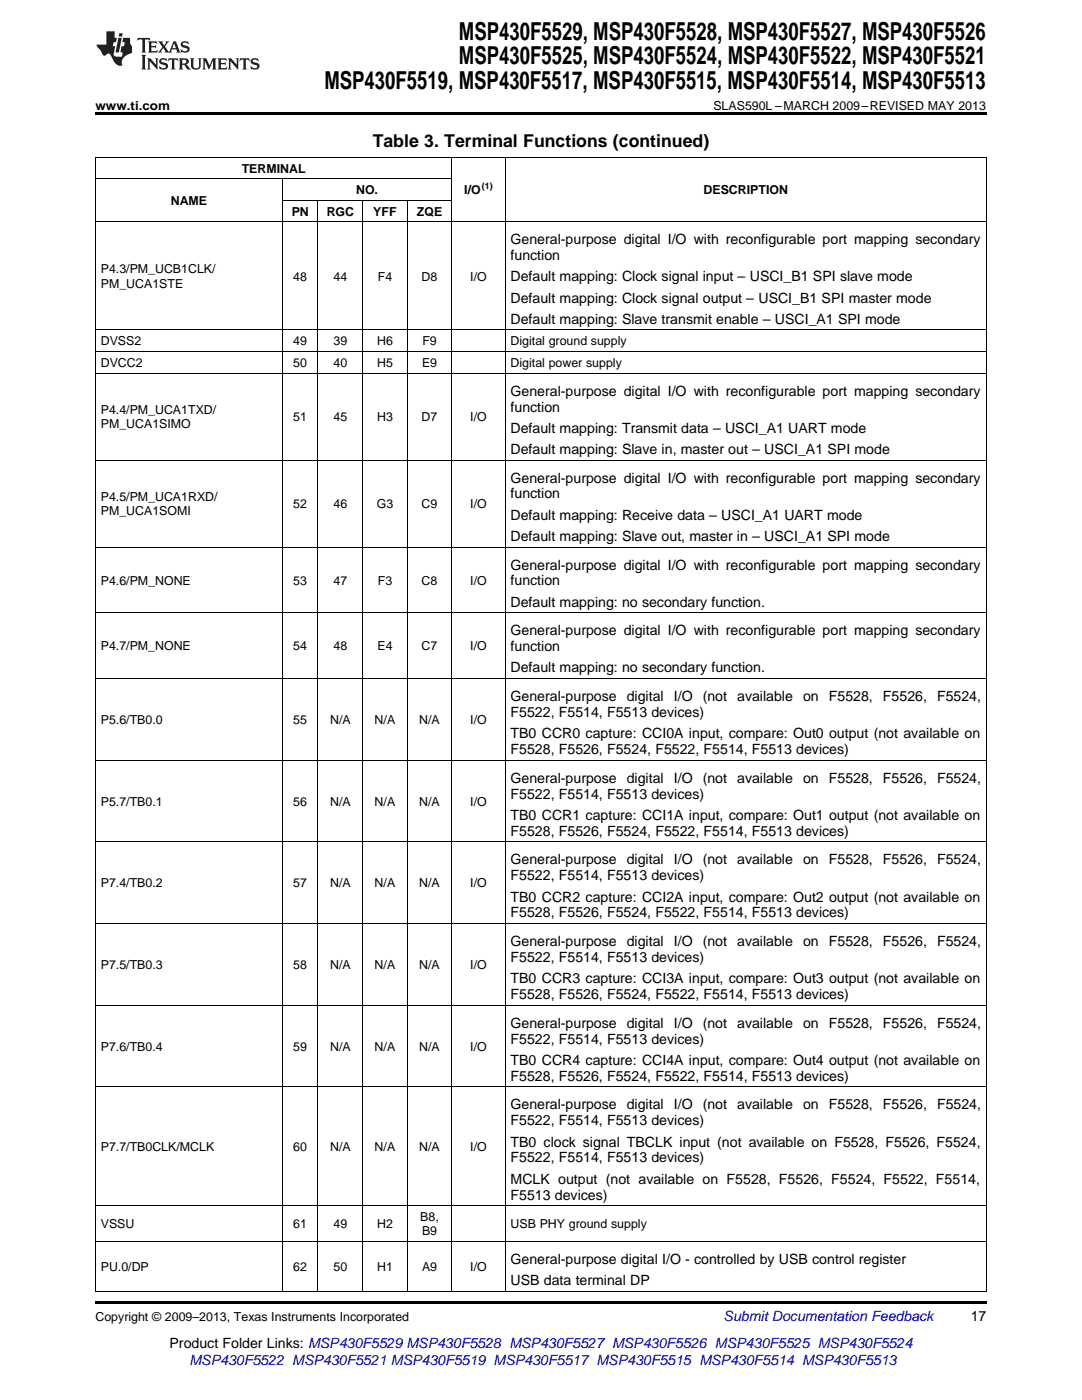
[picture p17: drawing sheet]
<svg xmlns="http://www.w3.org/2000/svg" width="216mm" height="279mm" viewBox="0 0 216 279" stroke-linecap="round" stroke-linejoin="round" font-family="sans-serif">
<defs><g id="words">
<g font-size="4.9">
<text x="91.6" y="7.9">MSP430F5529, MSP430F5528, MSP430F5527, MSP430F5526</text>
<text x="64.7" y="17.8">MSP430F5519, MSP430F5517, MSP430F5515, MSP430F5514, MSP430F5513</text>
<text x="91.6" y="12.8">MSP430F5525, MSP430F5524, MSP430F5522, MSP430F5521</text>
</g>
<text font-size="3.5" x="74.4" y="29.3">Table 3. Terminal Functions (continued)</text>
<g font-size="2.8">
<text x="101.9" y="48.8">General-purpose digital I/O with reconfigurable port mapping secondary</text>
<text x="101.9" y="51.9">function</text>
<text x="101.9" y="56.2">Default mapping: Clock signal input – USCI_B1 SPI slave mode</text>
<text x="101.9" y="60.4">Default mapping: Clock signal output – USCI_B1 SPI master mode</text>
<text x="101.9" y="64.6">Default mapping: Slave transmit enable – USCI_A1 SPI mode</text>
<text x="101.9" y="79">General-purpose digital I/O with reconfigurable port mapping secondary</text>
<text x="101.9" y="82.1">function</text>
<text x="101.9" y="86.4">Default mapping: Transmit data – USCI_A1 UART mode</text>
<text x="101.9" y="90.6">Default mapping: Slave in, master out – USCI_A1 SPI mode</text>
<text x="101.9" y="96.3">General-purpose digital I/O with reconfigurable port mapping secondary</text>
<text x="101.9" y="99.5">function</text>
<text x="101.9" y="103.7">Default mapping: Receive data – USCI_A1 UART mode</text>
<text x="101.9" y="107.9">Default mapping: Slave out, master in – USCI_A1 SPI mode</text>
<text x="101.9" y="113.7">General-purpose digital I/O with reconfigurable port mapping secondary</text>
<text x="101.9" y="116.8">function</text>
<text x="101.9" y="121.1">Default mapping: no secondary function.</text>
<text x="101.9" y="126.8">General-purpose digital I/O with reconfigurable port mapping secondary</text>
<text x="101.9" y="130">function</text>
<text x="101.9" y="134.2">Default mapping: no secondary function.</text>
<text x="101.9" y="139.9">General-purpose</text>
<text x="101.9" y="143.1">F5522, F5514, F5513 devices)</text>
<text x="125.1" y="139.9">digital</text>
<text x="134.5" y="139.9">I/O</text>
<text x="140.2" y="139.9">(not</text>
<text x="147.1" y="139.9">available</text>
<text x="160.2" y="139.9">on</text>
<text x="165.4" y="139.9">F5528,</text>
<text x="176.2" y="139.9">F5526,</text>
<text x="187" y="139.9">F5524,</text>
<text x="101.9" y="147.3">TB0 CCR0 capture: CCI0A input, compare: Out0 output (not available on</text>
<text x="101.9" y="150.5">F5528, F5526, F5524, F5522, F5514, F5513 devices)</text>
<text x="101.9" y="156.2">General-purpose</text>
<text x="101.9" y="159.4">F5522, F5514, F5513 devices)</text>
<text x="125.1" y="156.2">digital</text>
<text x="134.5" y="156.2">I/O</text>
<text x="140.2" y="156.2">(not</text>
<text x="147.1" y="156.2">available</text>
<text x="160.2" y="156.2">on</text>
<text x="165.4" y="156.2">F5528,</text>
<text x="176.2" y="156.2">F5526,</text>
<text x="187" y="156.2">F5524,</text>
<text x="101.9" y="163.6">TB0 CCR1 capture: CCI1A input, compare: Out1 output (not available on</text>
<text x="101.9" y="166.8">F5528, F5526, F5524, F5522, F5514, F5513 devices)</text>
<text x="101.9" y="172.5">General-purpose</text>
<text x="125.1" y="172.5">digital</text>
<text x="134.5" y="172.5">I/O</text>
<text x="140.2" y="172.5">(not</text>
<text x="147.1" y="172.5">available</text>
<text x="160.2" y="172.5">on</text>
<text x="165.4" y="172.5">F5528,</text>
<text x="176.2" y="172.5">F5526,</text>
<text x="187" y="172.5">F5524,</text>
<text x="101.9" y="175.7">F5522, F5514, F5513 devices)</text>
<text x="101.9" y="179.9">TB0 CCR2 capture: CCI2A input, compare: Out2 output (not available on</text>
<text x="101.9" y="183.1">F5528, F5526, F5524, F5522, F5514, F5513 devices)</text>
<text x="101.9" y="188.8">General-purpose</text>
<text x="101.9" y="192">F5522, F5514, F5513 devices)</text>
<text x="125.1" y="188.8">digital</text>
<text x="134.5" y="188.8">I/O</text>
<text x="140.2" y="188.8">(not</text>
<text x="147.1" y="188.8">available</text>
<text x="160.2" y="188.8">on</text>
<text x="165.4" y="188.8">F5528,</text>
<text x="176.2" y="188.8">F5526,</text>
<text x="187" y="188.8">F5524,</text>
<text x="101.9" y="196.2">TB0 CCR3 capture: CCI3A input, compare: Out3 output (not available on</text>
<text x="101.9" y="199.4">F5528, F5526, F5524, F5522, F5514, F5513 devices)</text>
<text x="101.9" y="205.1">General-purpose</text>
<text x="101.9" y="208.3">F5522, F5514, F5513 devices)</text>
<text x="125.1" y="205.1">digital</text>
<text x="134.5" y="205.1">I/O</text>
<text x="140.2" y="205.1">(not</text>
<text x="147.1" y="205.1">available</text>
<text x="160.2" y="205.1">on</text>
<text x="165.4" y="205.1">F5528,</text>
<text x="176.2" y="205.1">F5526,</text>
<text x="187" y="205.1">F5524,</text>
<text x="101.9" y="212.5">TB0 CCR4 capture: CCI4A input, compare: Out4 output (not available on</text>
<text x="101.9" y="215.7">F5528, F5526, F5524, F5522, F5514, F5513 devices)</text>
<text x="101.9" y="221.4">General-purpose</text>
<text x="125.1" y="221.4">digital</text>
<text x="134.5" y="221.4">I/O</text>
<text x="140.2" y="221.4">(not</text>
<text x="147.1" y="221.4">available</text>
<text x="160.2" y="221.4">on</text>
<text x="165.4" y="221.4">F5528,</text>
<text x="176.2" y="221.4">F5526,</text>
<text x="187" y="221.4">F5524,</text>
<text x="101.9" y="224.6">F5522, F5514, F5513 devices)</text>
<text x="101.9" y="228.8">TB0 clock signal TBCLK input (not available on F5528, F5526, F5524,</text>
<text x="101.9" y="232">F5522, F5514, F5513 devices)</text>
<text x="101.9" y="236.2">MCLK output (not available on F5528, F5526, F5524, F5522, F5514,</text>
<text x="101.9" y="239.4">F5513 devices)</text>
<text x="101.9" y="252.2">General-purpose digital I/O - controlled by USB control register</text>
<text x="101.9" y="256.5">USB data terminal DP</text>
<text x="193.7" y="263.6">17</text>
<text x="33.8" y="269">Product Folder Links: MSP430F5529 MSP430F5528 MSP430F5527 MSP430F5526 MSP430F5525 MSP430F5524</text>
</g>
<g font-size="2.8" fill="#0000c8">
<text x="144.4" y="263.6">Submit Documentation Feedback</text>
<text x="37.8" y="272.5">MSP430F5522 MSP430F5521 MSP430F5519 MSP430F5517 MSP430F5515 MSP430F5514 MSP430F5513</text>
</g>
<g font-size="2.5">
<text x="19" y="21.9">www.ti.com</text>
<text x="142.3" y="21.9">SLAS590L –MARCH 2009–REVISED MAY 2013</text>
<text x="48.2" y="34.4">TERMINAL</text>
<text x="34.1" y="40.9">NAME</text>
<text x="71" y="38.7">NO.</text>
<text x="92.6" y="38.7">I/O</text>
<text x="140.4" y="38.7">DESCRIPTION</text>
<text x="58.2" y="43">PN</text>
<text x="65.2" y="43">RGC</text>
<text x="74.5" y="43">YFF</text>
<text x="83.2" y="43">ZQE</text>
<text x="20.1" y="54.6">P4.3/PM_UCB1CLK/</text>
<text x="20.1" y="57.4">PM_UCA1STE</text>
<text x="58.5" y="56">48</text>
<text x="66.6" y="56">44</text>
<text x="75.4" y="56">F4</text>
<text x="84.1" y="56">D8</text>
<text x="93.8" y="56">I/O</text>
<text x="20.1" y="68.9">DVSS2</text>
<text x="58.5" y="68.9">49</text>
<text x="66.6" y="68.9">39</text>
<text x="75.2" y="68.9">H6</text>
<text x="84.3" y="68.9">F9</text>
<text x="101.9" y="68.9">Digital ground supply</text>
<text x="20.1" y="73.2">DVCC2</text>
<text x="58.5" y="73.2">50</text>
<text x="66.6" y="73.2">40</text>
<text x="75.2" y="73.2">H5</text>
<text x="84.2" y="73.2">E9</text>
<text x="101.9" y="73.2">Digital power supply</text>
<text x="20.1" y="82.7">P4.4/PM_UCA1TXD/</text>
<text x="20.1" y="85.5">PM_UCA1SIMO</text>
<text x="58.5" y="84.1">51</text>
<text x="66.6" y="84.1">45</text>
<text x="75.2" y="84.1">H3</text>
<text x="84.1" y="84.1">D7</text>
<text x="93.8" y="84.1">I/O</text>
<text x="20.1" y="100">P4.5/PM_UCA1RXD/</text>
<text x="58.5" y="101.4">52</text>
<text x="66.6" y="101.4">46</text>
<text x="75.2" y="101.4">G3</text>
<text x="84.1" y="101.4">C9</text>
<text x="93.8" y="101.4">I/O</text>
<text x="20.1" y="102.8">PM_UCA1SOMI</text>
<text x="20.1" y="116.7">P4.6/PM_NONE</text>
<text x="58.5" y="116.7">53</text>
<text x="66.6" y="116.7">47</text>
<text x="75.4" y="116.7">F3</text>
<text x="84.1" y="116.7">C8</text>
<text x="93.8" y="116.7">I/O</text>
<text x="20.1" y="129.8">P4.7/PM_NONE</text>
<text x="58.5" y="129.8">54</text>
<text x="66.6" y="129.8">48</text>
<text x="75.3" y="129.8">E4</text>
<text x="84.1" y="129.8">C7</text>
<text x="93.8" y="129.8">I/O</text>
<text x="20.1" y="144.5">P5.6/TB0.0</text>
<text x="58.5" y="144.5">55</text>
<text x="65.9" y="144.5">N/A</text>
<text x="74.8" y="144.5">N/A</text>
<text x="83.6" y="144.5">N/A</text>
<text x="93.8" y="144.5">I/O</text>
<text x="20.1" y="160.8">P5.7/TB0.1</text>
<text x="58.5" y="160.8">56</text>
<text x="65.9" y="160.8">N/A</text>
<text x="74.8" y="160.8">N/A</text>
<text x="83.6" y="160.8">N/A</text>
<text x="93.8" y="160.8">I/O</text>
<text x="20.1" y="177.1">P7.4/TB0.2</text>
<text x="58.5" y="177.1">57</text>
<text x="65.9" y="177.1">N/A</text>
<text x="74.8" y="177.1">N/A</text>
<text x="83.6" y="177.1">N/A</text>
<text x="93.8" y="177.1">I/O</text>
<text x="20.1" y="193.4">P7.5/TB0.3</text>
<text x="58.5" y="193.4">58</text>
<text x="65.9" y="193.4">N/A</text>
<text x="74.8" y="193.4">N/A</text>
<text x="83.6" y="193.4">N/A</text>
<text x="93.8" y="193.4">I/O</text>
<text x="20.1" y="209.7">P7.6/TB0.4</text>
<text x="58.5" y="209.7">59</text>
<text x="65.9" y="209.7">N/A</text>
<text x="74.8" y="209.7">N/A</text>
<text x="83.6" y="209.7">N/A</text>
<text x="93.8" y="209.7">I/O</text>
<text x="20.1" y="229.7">P7.7/TB0CLK/MCLK</text>
<text x="58.5" y="229.7">60</text>
<text x="65.9" y="229.7">N/A</text>
<text x="74.8" y="229.7">N/A</text>
<text x="83.6" y="229.7">N/A</text>
<text x="93.8" y="229.7">I/O</text>
<text x="20.1" y="245.1">VSSU</text>
<text x="58.5" y="245.1">61</text>
<text x="66.6" y="245.1">49</text>
<text x="75.2" y="245.1">H2</text>
<text x="83.9" y="243.7">B8,</text>
<text x="101.9" y="245.1">USB PHY ground supply</text>
<text x="84.2" y="246.5">B9</text>
<text x="20.1" y="253.6">PU.0/DP</text>
<text x="58.5" y="253.6">62</text>
<text x="66.6" y="253.6">50</text>
<text x="75.2" y="253.6">H1</text>
<text x="84.2" y="253.6">A9</text>
<text x="93.8" y="253.6">I/O</text>
<text x="19" y="263.6">Copyright © 2009–2013, Texas Instruments Incorporated</text>
</g>
<text font-size="1.8" x="96.1" y="37.7">(1)</text>
</g></defs>
<path d="M19 22.5h177.8v.5h-177.8zM19 259.7h177.8v.5h-177.8z" fill="#000"/>
<g fill="none" stroke="#000" stroke-width=".2">
<path d="M19 35.6h71.2M19 31.3h177.8M19.1 31.4v226.3M56.3 35.7v222M56.4 40h33.7M90.1 31.4v226.3M100.8 31.4v226.3M196.8 31.4v226.3M19 44.3h177.8M63.4 40v217.7M72.3 40v217.7M81.2 40v217.7"/>
<path d="M19 74.5h177.8M19 70.1h177.8M19 65.8h177.8M19 91.8h177.8M19 109.2h177.8M19 135.4h177.8M19 122.3h177.8M19 151.7h177.8M19 168h177.8M19 184.3h177.8M19 216.9h177.8M19 200.6h177.8"/>
<path d="M19 257.7h177.8M19 247.7h177.8M19 240.6h177.8"/>
</g>
<g fill="#231f20">
<path d="M27.5 7.6l-.1 .5 .4-.2h.6v.1v2.1l-.2 .4h1l-.3-.4v-2.1l.1-.1h.5l.5 .2-.2-.5zM29.5 8.3l.2 .3v1.5l-.2 .4h1.8l.2-.6a1.04 1.04 0 0 1-1.3 .2v-.7h.6l.3 .2v-.6l-.3 .2h-.6v-.6l.8-.1 .4 .3-.2-.5zM31.5 8.3l.9 1.1-.9 1.1h.8l-.2-.2 .5-.7 .4 .7-.2 .2h1.5l-.1-.2 .1-.4h.9l.1 .4-.2 .2h1l-.3-.3-.7-1.9h-.5l-.9 2-.8-1 .9-1h-.8l.1 .3-.3 .5-.4-.6 .2-.2zM34.7 8.6l.4 1h-.7zM36.3 8.4a.63 .63 0 0 0-.2 .7 .63 .63 0 0 0 .6 .4l.6 .2 .1 .2a.75 .75 0 0 1-.7 .4 .75 .75 0 0 1-.6-.5l.1 .7 .1-.1a1.11 1.11 0 0 0 1.5-.6 1.13 1.13 0 0 0-1.2-.8l-.1-.4a1.04 1.04 0 0 1 1.2 .2l-.2-.5-.1 .1-.5-.2zM28.2 10.9l.2 .4v2.2l-.2 .4h1l-.3-.4v-2.2l.3-.4zM29.3 11.6l.3 .4v1.5l-.3 .4h.8l-.2-.4v-1.3l1.5 1.7v-1.9l.2-.4h-.7l.2 .4v.9l-1.1-1.3zM32 11.8a.62 .62 0 0 0-.2 .7 .62 .62 0 0 0 .6 .4l.6 .1 .1 .3a.76 .76 0 0 1-.7 .3 .76 .76 0 0 1-.6-.4l.1 .7 .1-.1a1.11 1.11 0 0 0 1.5-.6 1.13 1.13 0 0 0-1.2-.8l-.1-.4a1.04 1.04 0 0 1 1.2 .2l-.2-.6-.1 .1-.5-.1zM33.7 11.6l-.2 .6a.61 .61 0 0 1 .8-.3v1.6l-.2 .4h.9l-.2-.4v-1.6a.63 .63 0 0 1 .8 .3l-.2-.6zM35.6 11.6l.3 .4v1.5l-.3 .4h1l-.2-.2v-.8l.5 .2a.76 .76 0 0 0 1.2 .7l-1-1a.58 .58 0 0 0 .6-.5 .58 .58 0 0 0-.5-.6zM36.4 11.9h.1a.45 .45 0 0 1 .5 .1 .45 .45 0 0 1 .1 .5l-.7 .2zM37.9 11.6l.2 .2a2.17 2.17 0 0 0 .3 1.9 .99 .99 0 0 0 1.6-.6v-1.1l.2-.4h-.7l.2 .2a1.92 1.92 0 0 1-.2 1.8 .6 .6 0 0 1-.9-.5v-1.1l.2-.4zM40.4 11.6l.2 .4v1.5l-.2 .4h.7l-.2-.4v-1.4l.8 1.8 .8-1.8v1.4l-.2 .4h.9l-.2-.4v-1.5l.2-.4h-.8l-.6 1.5-.6-1.5zM43.4 11.6l.2 .4v1.5l-.2 .4h1.8l.2-.6a1.04 1.04 0 0 1-1.3 .1v-.6h.5l.4 .2v-.6l-.4 .2h-.5v-.7h.8l.3 .3-.1-.6zM45.5 11.6l.2 .4v1.5l-.2 .4h.7l-.2-.4v-1.3l1.5 1.7v-1.9l.2-.4h-.7l.2 .4v.9l-1.1-1.3zM47.9 11.6l-.1 .6a.61 .61 0 0 1 .8-.3v1.6l-.3 .4h1l-.3-.4 .1-1.6a.63 .63 0 0 1 .7 .3l-.1-.6zM50.2 11.8a.62 .62 0 0 0-.2 .7 .62 .62 0 0 0 .6 .4l.6 .1 .2 .3a.76 .76 0 0 1-.8 .3 .76 .76 0 0 1-.6-.4l.1 .7 .2-.1a1.11 1.11 0 0 0 1.5-.6 1.13 1.13 0 0 0-1.3-.8l-.1-.4a1.04 1.04 0 0 1 1.2 .2l-.1-.6-.2 .1-.5-.1z"/>
<path d="M21.2 6.3v2.6h-1.9l.1 .4 .7 .9a.91 .91 0 0 0 1 .8 .56 .56 0 0 1 .5-.3 .56 .56 0 0 1 .5 .3l.4 .8a1.53 1.53 0 0 0 1.9 1.2 1.54 1.54 0 0 1 1-2.1l.9-.3v-1.4a1.52 1.52 0 0 1-.3-1.6h-1.4l-.2 .8h.5l-.2 .8h-.4l-.2 1v.2l.4 .1-.2 .8a1.93 1.93 0 0 1-1.6-.3l.3-1.8h-.5l.2-.8h.4l.2-.8h-.4v-1.3zM23.6 7.6l-.6 2.9h.7l.6-2.9zM23.8 6.6l-.1 .7h.6l.2-.7z"/>
</g>
<use href="#words"/>
</svg>
